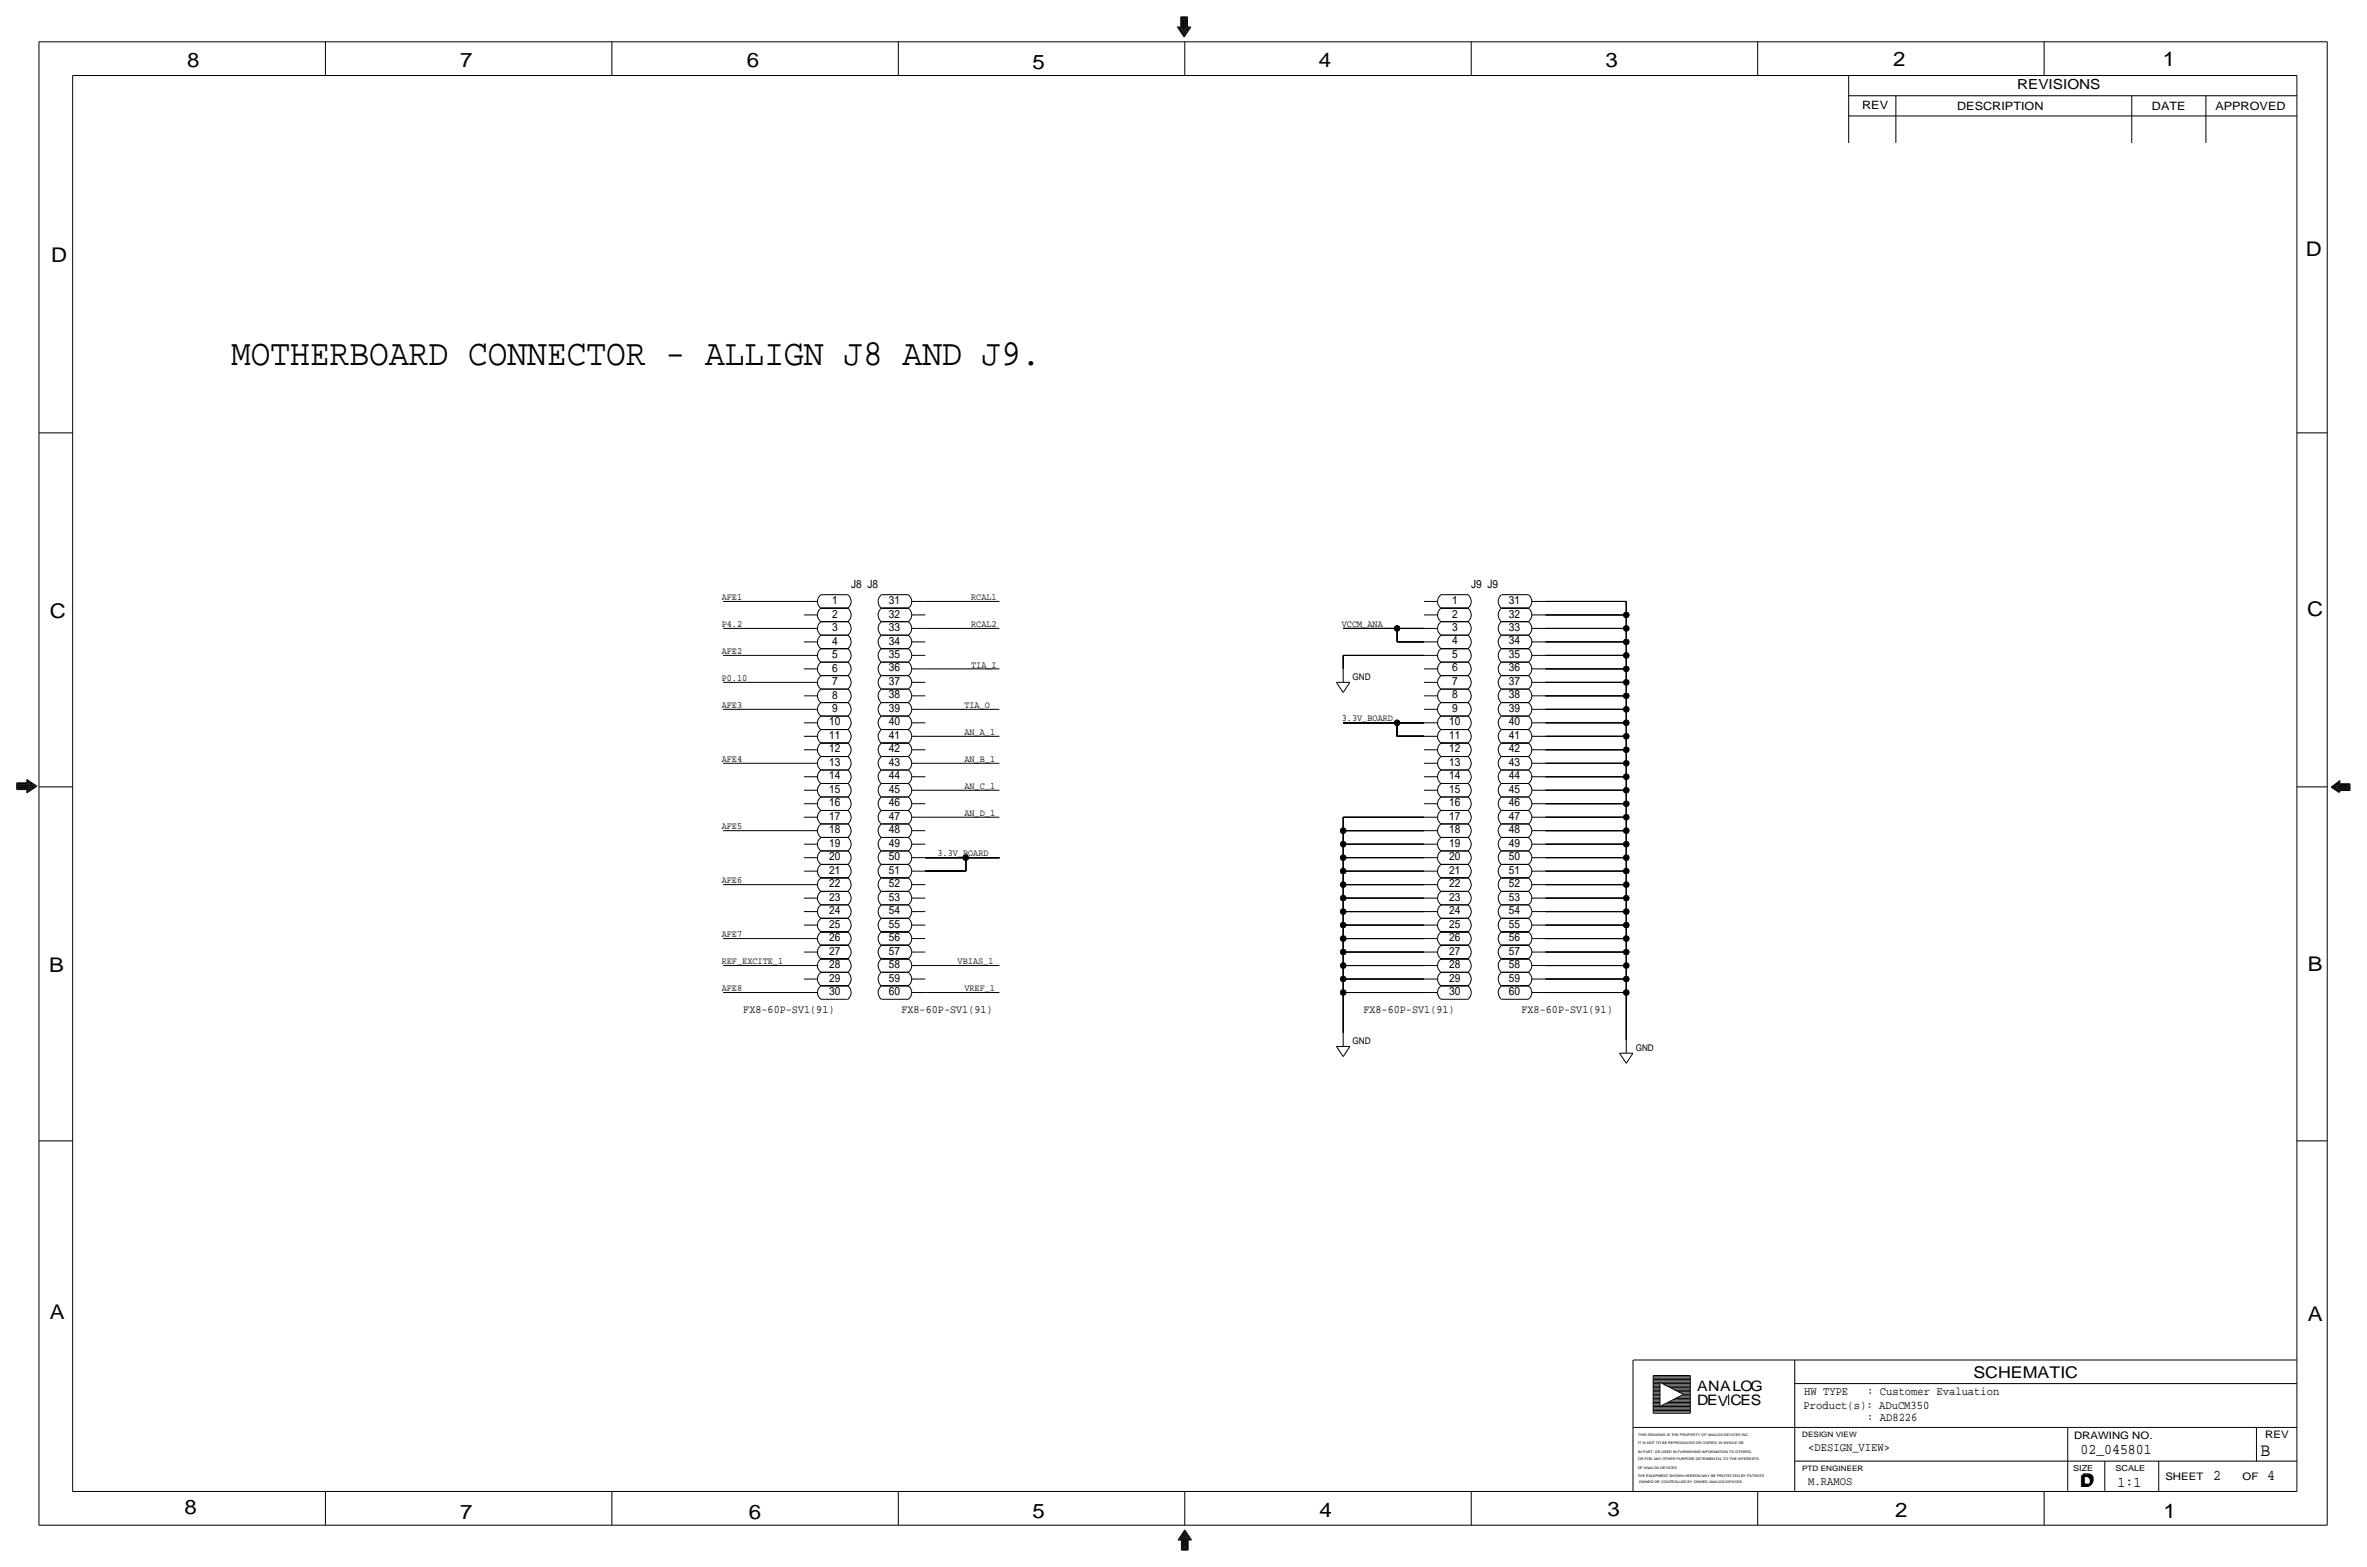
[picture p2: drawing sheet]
<svg xmlns="http://www.w3.org/2000/svg" width="892mm" height="590mm" viewBox="0 0 892 590" stroke-linecap="round" stroke-linejoin="round" font-family="sans-serif">
<defs><g id="words">
<text font-size="13.9" x="87.1" y="137.7">MOTHERBOARD CONNECTOR - ALLIGN J8 AND J9.</text>
<g font-size="7.6">
<text x="70.6" y="25.4">8</text>
<text x="173.4" y="25.4">7</text>
<text x="281.4" y="25.1">6</text>
<text x="389.1" y="26.2">5</text>
<text x="497" y="25.4">4</text>
<text x="605" y="25.1">3</text>
<text x="713.4" y="24.9">2</text>
<text x="815" y="24.9">1</text>
<text x="19.3" y="98.8">D</text>
<text x="868.9" y="96.5">D</text>
<text x="18.8" y="232.7">C</text>
<text x="869.4" y="232.1">C</text>
<text x="869.6" y="365.8">B</text>
<text x="18.5" y="366">B</text>
<text x="18.8" y="496.8">A</text>
<text x="869.6" y="497.6">A</text>
<text x="69.6" y="570.5">8</text>
<text x="173.4" y="572.3">7</text>
<text x="282.2" y="572.3">6</text>
<text x="389.1" y="571.7">5</text>
<text x="497.3" y="571.5">4</text>
<text x="605.7" y="571.2">3</text>
<text x="714.2" y="571.5">2</text>
<text x="815.3" y="572">1</text>
</g>
<text font-size="7" x="851.9" y="548.4">B</text>
<g font-size="6.1">
<text x="743.7" y="518.9">SCHEMATIC</text>
<text x="783.8" y="560.3">D</text>
<text x="784.3" y="559.8">D</text>
</g>
<g font-size="5.6">
<text x="784" y="547.9">02_045801</text>
<text x="834.1" y="557.5">2</text>
<text x="854.4" y="557.5">4</text>
<text x="798" y="560.1">1:1</text>
</g>
<g font-size="5.4">
<text x="639.5" y="524.2">ANALOG</text>
<text x="639.5" y="529.3">DEV</text>
<text x="652.1" y="529.3">CES</text>
</g>
<text font-size="5.2" x="760.2" y="33.5">REVISIONS</text>
<g font-size="4.4">
<text x="679.9" y="525.5">HW TYPE</text>
<text x="703.6" y="525.5">: Customer Evaluation</text>
<text x="679.7" y="530.9">Product(s): ADuCM350</text>
<text x="703.6" y="535.2">: AD8226</text>
<text x="681.4" y="546.6">&lt;DESIGN_VIEW&gt;</text>
<text x="681.4" y="559.3">M.RAMOS</text>
</g>
<g font-size="4.3">
<text x="701.8" y="41.1">REV</text>
<text x="737.6" y="41.4">DESCRIPTION</text>
<text x="811" y="41.4">DATE</text>
<text x="834.8" y="41.4">APPROVED</text>
<text x="320.8" y="221.5">J8 J8</text>
<text x="554.4" y="221.5">J9 J9</text>
<text x="313.5" y="227.6">1</text>
<text x="334.9" y="227.5">31</text>
<text x="547.2" y="227.5">1</text>
<text x="568.6" y="227.5">31</text>
<text x="313.5" y="232.7">2</text>
<text x="334.9" y="232.6">32</text>
<text x="547.2" y="232.6">2</text>
<text x="568.6" y="232.6">32</text>
<text x="313.5" y="237.7">3</text>
<text x="334.9" y="237.7">33</text>
<text x="547.2" y="237.7">3</text>
<text x="568.6" y="237.7">33</text>
<text x="313.5" y="242.8">4</text>
<text x="334.9" y="242.8">34</text>
<text x="547.2" y="242.8">4</text>
<text x="568.6" y="242.8">34</text>
<text x="313.5" y="247.9">5</text>
<text x="334.9" y="247.9">35</text>
<text x="547.2" y="247.9">5</text>
<text x="568.6" y="247.9">35</text>
<text x="313.5" y="253">6</text>
<text x="334.9" y="252.9">36</text>
<text x="547.2" y="252.9">6</text>
<text x="568.6" y="252.9">36</text>
<text x="313.5" y="263.1">8</text>
<text x="313.5" y="258">7</text>
<text x="334.9" y="258">37</text>
<text x="334.9" y="263.1">38</text>
<text x="547.2" y="263.1">8</text>
<text x="547.2" y="258">7</text>
<text x="568.6" y="258">37</text>
<text x="568.6" y="263.1">38</text>
<text x="313.5" y="268.2">9</text>
<text x="334.9" y="268.2">39</text>
<text x="547.2" y="268.2">9</text>
<text x="568.6" y="268.2">39</text>
<text x="312.5" y="273.3">10</text>
<text x="334.9" y="273.3">40</text>
<text x="546.2" y="273.2">10</text>
<text x="568.6" y="273.2">40</text>
<text x="312.5" y="278.4">11</text>
<text x="334.9" y="278.4">41</text>
<text x="546.2" y="278.3">11</text>
<text x="568.6" y="278.3">41</text>
<text x="312.5" y="283.5">12</text>
<text x="334.9" y="283.4">42</text>
<text x="546.2" y="283.4">12</text>
<text x="568.6" y="283.5">42</text>
<text x="312.5" y="288.5">13</text>
<text x="312.5" y="293.6">14</text>
<text x="334.9" y="288.5">43</text>
<text x="334.9" y="293.6">44</text>
<text x="546.2" y="293.6">14</text>
<text x="546.2" y="288.5">13</text>
<text x="568.6" y="288.5">43</text>
<text x="568.6" y="293.6">44</text>
<text x="312.5" y="298.7">15</text>
<text x="334.9" y="298.7">45</text>
<text x="546.2" y="298.6">15</text>
<text x="568.6" y="298.6">45</text>
<text x="312.5" y="303.8">16</text>
<text x="334.9" y="303.8">46</text>
<text x="546.2" y="303.7">16</text>
<text x="568.6" y="303.7">46</text>
<text x="312.5" y="308.9">17</text>
<text x="334.9" y="308.8">47</text>
<text x="546.2" y="308.8">17</text>
<text x="568.6" y="308.8">47</text>
<text x="312.5" y="313.9">18</text>
<text x="334.9" y="313.9">48</text>
<text x="546.2" y="313.9">18</text>
<text x="568.6" y="313.9">48</text>
<text x="312.5" y="319">19</text>
<text x="334.9" y="319">49</text>
<text x="546.2" y="319">19</text>
<text x="568.6" y="319">49</text>
<text x="312.5" y="329.2">21</text>
<text x="312.5" y="324.1">20</text>
<text x="334.9" y="324.1">50</text>
<text x="334.9" y="329.1">51</text>
<text x="546.2" y="324.1">20</text>
<text x="546.2" y="329.1">21</text>
<text x="568.6" y="324">50</text>
<text x="568.6" y="329.1">51</text>
<text x="312.5" y="334.2">22</text>
<text x="334.9" y="334.2">52</text>
<text x="546.2" y="334.2">22</text>
<text x="568.6" y="334.2">52</text>
<text x="312.5" y="339.3">23</text>
<text x="334.9" y="339.3">53</text>
<text x="546.2" y="339.3">23</text>
<text x="568.6" y="339.3">53</text>
<text x="312.5" y="344.4">24</text>
<text x="334.9" y="344.4">54</text>
<text x="546.2" y="344.3">24</text>
<text x="568.6" y="344.3">54</text>
<text x="312.5" y="349.5">25</text>
<text x="334.9" y="349.5">55</text>
<text x="546.2" y="349.4">25</text>
<text x="568.6" y="349.4">55</text>
<text x="312.5" y="354.6">26</text>
<text x="312.5" y="359.6">27</text>
<text x="334.9" y="354.5">56</text>
<text x="334.9" y="359.6">57</text>
<text x="546.2" y="359.6">27</text>
<text x="546.2" y="354.5">26</text>
<text x="568.6" y="354.5">56</text>
<text x="568.6" y="359.6">57</text>
<text x="312.5" y="364.7">28</text>
<text x="334.9" y="364.7">58</text>
<text x="546.2" y="364.7">28</text>
<text x="568.6" y="364.7">58</text>
<text x="312.5" y="369.8">29</text>
<text x="334.9" y="369.8">59</text>
<text x="546.2" y="369.8">29</text>
<text x="568.6" y="369.8">59</text>
<text x="312.5" y="374.9">30</text>
<text x="334.9" y="374.9">60</text>
<text x="546.2" y="374.9">30</text>
<text x="568.6" y="374.8">60</text>
<text x="280.1" y="381.5">FX8-60P-SV1(91)</text>
<text x="339.7" y="381.5">FX8-60P-SV1(91)</text>
<text x="513.8" y="381.5">FX8-60P-SV1(91)</text>
<text x="573.4" y="381.5">FX8-60P-SV1(91)</text>
</g>
<g font-size="3.9">
<text x="781.6" y="542.1">DRAWING NO.</text>
<text x="853.6" y="541.8">REV</text>
<text x="816" y="557.4">SHEET</text>
<text x="845.1" y="557.5">OF</text>
</g>
<g font-size="3.6">
<text x="272" y="226.1">AFE1</text>
<text x="366" y="226.1">RCAL1</text>
<text x="272" y="236.2">P4.2</text>
<text x="366" y="236.2">RCAL2</text>
<text x="505.7" y="236.2">VCCM_ANA</text>
<text x="272" y="246.4">AFE2</text>
<text x="366" y="251.5">TIA_I</text>
<text x="272" y="256.5">P0.10</text>
<text x="272" y="266.7">AFE3</text>
<text x="363.4" y="266.7">TIA_O</text>
<text x="505.7" y="271.8">3.3V_BOARD</text>
<text x="363.4" y="276.9">AN_A_1</text>
<text x="272" y="287">AFE4</text>
<text x="363.4" y="287">AN_B_1</text>
<text x="363.4" y="297.2">AN_C_1</text>
<text x="363.4" y="307.3">AN_D_1</text>
<text x="272" y="312.4">AFE5</text>
<text x="353.3" y="322.6">3.3V_BOARD</text>
<text x="272" y="332.7">AFE6</text>
<text x="272" y="353.1">AFE7</text>
<text x="272" y="363.2">REF_EXCITE_1</text>
<text x="360.9" y="363.2">VBIAS_1</text>
<text x="272" y="373.4">AFE8</text>
<text x="363.4" y="373.4">VREF_1</text>
</g>
<g font-size="3.5">
<text x="509.7" y="256.2">GND</text>
<text x="509.7" y="393.3">GND</text>
<text x="616.4" y="395.9">GND</text>
</g>
<g font-size="3.1">
<text x="781.3" y="554">SIZE</text>
<text x="797.3" y="554">SCALE</text>
</g>
<g font-size="2.8">
<text x="679.1" y="541.3">DESIGN VIEW</text>
<text x="679.1" y="554">PTD ENGINEER</text>
</g>
<g font-size="1.3">
<text x="617.3" y="541.1">THIS DRAWING IS THE PROPERTY OF ANALOG DEVICES INC.</text>
<text x="617.3" y="543.9">IT IS NOT TO BE REPRODUCED OR COPIED, IN WHOLE OR</text>
<text x="617.3" y="547.2">IN PART, OR USED IN FURNISHING INFORMATION TO OTHERS,</text>
<text x="617.3" y="550">OR FOR ANY OTHER PURPOSE DETRIMENTAL TO THE INTERESTS</text>
<text x="617.2" y="553.2">OF ANALOG DEVICES.</text>
<text x="617.2" y="556.3">THE EQUIPMENT SHOWN HEREON MAY BE PROTECTED BY PATENTS</text>
<text x="617.7" y="558.8">OWNED OR CONTROLLED BY OWNED ANALOG DEVICES.</text>
</g>
</g></defs>
<!-- layer: Nets -->
<g fill="none" stroke="#000" stroke-width=".38">
<path d="M272.5 236.7h30.5zM272.5 226.6h30.5zM348.7 226.6h27.9zM348.7 236.7h27.9zM506.2 236.7h20.3zM526.5 236.7h10.2zM526.5 236.7v5.1zM582.4 226.6h30.5zM582.4 231.6h30.5zM582.4 236.7h30.5zM612.9 226.6v5zM612.9 231.6v5.1z"/>
<path d="M612.9 236.7v5.1zM272.5 257h30.5zM272.5 246.9h30.5zM348.7 252h27.9zM506.2 246.9h30.5zM506.2 246.9v5.1zM526.5 241.8h10.2zM582.4 241.8h30.5zM582.4 246.9h30.5zM582.4 252h30.5zM582.4 257h30.5zM612.9 241.8v5.1z"/>
<path d="M612.9 246.9v5.1zM612.9 252v5zM612.9 257v5.1zM272.5 267.2h30.5zM348.7 267.2h27.9zM348.7 277.4h27.9zM506.2 272.3h20.3zM526.5 277.4h10.2zM526.5 272.3h10.2zM526.5 272.3v5.1zM582.4 262.1h30.5zM582.4 267.2h30.5z"/>
<path d="M582.4 272.3h30.5zM582.4 277.4h30.5zM612.9 262.1v5.1zM612.9 267.2v5.1zM612.9 272.3v5.1zM612.9 277.4v5zM272.5 287.5h30.5zM348.7 297.7h27.9zM348.7 287.5h27.9zM582.4 282.4h30.5zM582.4 287.5h30.5zM582.4 292.6h30.5z"/>
<path d="M582.4 297.7h30.5zM612.9 282.4v5.1zM612.9 287.5v5.1zM612.9 292.6v5.1zM612.9 297.7v5.1zM272.5 312.9h30.5zM348.7 307.8h27.9zM506.2 307.8h30.5zM506.2 312.9h30.5zM506.2 318h30.5zM506.2 307.8v5.1zM506.2 312.9v5.1z"/>
<path d="M506.2 318v5.1zM582.4 302.8h30.5zM582.4 307.8h30.5zM582.4 312.9h30.5zM582.4 318h30.5zM612.9 302.8v5zM612.9 307.8v5.1zM612.9 312.9v5.1zM612.9 318v5.1zM272.5 333.2h30.5zM348.7 323.1h15.2zM348.7 328.2h15.2z"/>
<path d="M363.9 323.1v5.1zM363.9 323.1h12.7zM506.2 323.1h30.5zM506.2 328.2h30.5zM506.2 333.2h30.5zM506.2 338.3h30.5zM506.2 323.1v5.1zM506.2 328.2v5zM506.2 333.2v5.1zM506.2 338.3v5.1zM582.4 323.1h30.5zM582.4 328.2h30.5z"/>
<path d="M582.4 333.2h30.5zM582.4 338.3h30.5zM612.9 323.1v5.1zM612.9 328.2v5zM612.9 333.2v5.1zM612.9 338.3v5.1zM272.5 353.6h30.5zM506.2 343.4h30.5zM506.2 348.5h30.5zM506.2 353.6h30.5zM506.2 358.6h30.5zM506.2 343.4v5.1z"/>
<path d="M506.2 348.5v5.1zM506.2 353.6v5zM506.2 358.6v5.1zM582.4 343.4h30.5zM582.4 348.5h30.5zM582.4 358.6h30.5zM582.4 353.6h30.5zM612.9 343.4v5.1zM612.9 358.6v5.1zM612.9 348.5v5.1zM612.9 353.6v5zM272.5 373.9h30.5z"/>
<path d="M272.5 363.7h30.5zM348.7 363.7h27.9zM348.7 373.9h27.9zM506.2 373.9h30.5zM506.2 368.8h30.5zM506.2 363.7h30.5zM506.2 373.9v15.2zM506.2 368.8v5.1zM506.2 363.7v5.1zM582.4 373.9h30.5zM582.4 368.8h30.5zM582.4 363.7h30.5z"/>
<path d="M612.9 373.9v17.8zM612.9 368.8v5.1zM612.9 363.7v5.1z"/>
</g>
<g fill="#000" stroke="#000" stroke-width=".38">
<circle cx="526.5" cy="236.7" r="1.07"/>
<circle cx="612.9" cy="236.7" r="1.07"/>
<circle cx="612.9" cy="231.6" r="1.07"/>
<circle cx="612.9" cy="252" r="1.07"/>
<circle cx="612.9" cy="241.8" r="1.07"/>
<circle cx="612.9" cy="257" r="1.07"/>
<circle cx="612.9" cy="246.9" r="1.07"/>
<circle cx="526.5" cy="272.3" r="1.07"/>
<circle cx="612.9" cy="272.3" r="1.07"/>
<circle cx="612.9" cy="277.4" r="1.07"/>
<circle cx="612.9" cy="267.2" r="1.07"/>
<circle cx="612.9" cy="262.1" r="1.07"/>
<circle cx="612.9" cy="287.5" r="1.07"/>
<circle cx="612.9" cy="282.4" r="1.07"/>
<circle cx="612.9" cy="297.7" r="1.07"/>
<circle cx="612.9" cy="292.6" r="1.07"/>
<circle cx="506.2" cy="318" r="1.07"/>
<circle cx="506.2" cy="312.9" r="1.07"/>
<circle cx="612.9" cy="307.8" r="1.07"/>
<circle cx="612.9" cy="302.8" r="1.07"/>
<circle cx="612.9" cy="312.9" r="1.07"/>
<circle cx="612.9" cy="318" r="1.07"/>
<circle cx="363.9" cy="323.1" r="1.07"/>
<circle cx="506.2" cy="333.2" r="1.07"/>
<circle cx="506.2" cy="338.3" r="1.07"/>
<circle cx="506.2" cy="328.2" r="1.07"/>
<circle cx="506.2" cy="323.1" r="1.07"/>
<circle cx="612.9" cy="333.2" r="1.07"/>
<circle cx="612.9" cy="328.2" r="1.07"/>
<circle cx="612.9" cy="338.3" r="1.07"/>
<circle cx="612.9" cy="323.1" r="1.07"/>
<circle cx="506.2" cy="343.4" r="1.07"/>
<circle cx="506.2" cy="353.6" r="1.07"/>
<circle cx="506.2" cy="358.6" r="1.07"/>
<circle cx="506.2" cy="348.5" r="1.07"/>
<circle cx="612.9" cy="343.4" r="1.07"/>
<circle cx="612.9" cy="353.6" r="1.07"/>
<circle cx="612.9" cy="358.6" r="1.07"/>
<circle cx="612.9" cy="348.5" r="1.07"/>
<circle cx="506.2" cy="363.7" r="1.07"/>
<circle cx="506.2" cy="368.8" r="1.07"/>
<circle cx="506.2" cy="373.9" r="1.07"/>
<circle cx="612.9" cy="373.9" r="1.07"/>
<circle cx="612.9" cy="368.8" r="1.07"/>
<circle cx="612.9" cy="363.7" r="1.07"/>
</g>
<!-- layer: Components -->
<g fill="none" stroke="#000" stroke-width=".38">
<path d="M303 236.7h5.1zM303 231.6h5.1zM303 226.6h5.1zM309.3 229.1h10.2zM309.3 239.3h10.2zM309.3 234.2h10.2zM309.3 224h10.2zM309.3 224.1a3.2 3.2 0 0 0 0 5.1 3.2 3.2 0 0 0 0 5 3.2 3.2 0 0 0 0 5.1 3.2 3.2 0 0 0 0 5.1 3.3 3.3 0 0 0-.1 5.2 3.1 3.1 0 0 0 .1 4.9M319.5 224a3.2 3.2 0 0 1 0 5.1 3.2 3.2 0 0 1 0 5.1 3.2 3.2 0 0 1 0 5.1 3.2 3.2 0 0 1 0 5 3.2 3.2 0 0 1 0 5.1 3.2 3.2 0 0 1 0 5.2M332.1 224a3.3 3.3 0 0 0 0 5.1 3.3 3.3 0 0 0 0 5.1 3.3 3.3 0 0 0 0 5.1 3.3 3.3 0 0 0 0 5 3.3 3.3 0 0 0 0 5.1 3.3 3.3 0 0 0 0 5.2M332.2 229.1h10.1zM332.2 239.3h10.1z"/>
<path d="M332.2 234.2h10.1zM332.2 224h10.1zM342.3 224.1a3.1 3.1 0 0 1 0 5.1 3.1 3.1 0 0 1 0 5 3.1 3.1 0 0 1 0 5.1 3.1 3.1 0 0 1 0 5.1 3.1 3.1 0 0 1 0 5 3.1 3.1 0 0 1 0 5.1M343.6 236.7h5.1zM343.6 231.6h5.1zM343.6 226.6h5.1zM536.7 236.7h5zM536.7 231.6h5zM536.7 226.6h5zM543 224.1a3.2 3.2 0 0 0 0 5.1 3.2 3.2 0 0 0 0 5 3.2 3.2 0 0 0 0 5.1 3.2 3.2 0 0 0 0 5.1 3.3 3.3 0 0 0-.1 5.2 3.1 3.1 0 0 0 .1 4.9M543 229.1h10.2zM543 239.3h10.2z"/>
<path d="M543 234.2h10.2zM543 224h10.2zM553.2 224a3.2 3.2 0 0 1 0 5.1 3.2 3.2 0 0 1 0 5.1 3.2 3.2 0 0 1 0 5.1 3.2 3.2 0 0 1 0 5 3.2 3.2 0 0 1 0 5.1 3.2 3.2 0 0 1 0 5.2M565.8 224a3.3 3.3 0 0 0 0 5.1 3.3 3.3 0 0 0 0 5.1 3.3 3.3 0 0 0 0 5.1 3.3 3.3 0 0 0 0 5 3.3 3.3 0 0 0 0 5.1 3.3 3.3 0 0 0 0 5.2M565.9 229.1h10.1zM565.9 239.3h10.1zM565.9 234.2h10.1zM565.9 224h10.1zM576 224.1a3.1 3.1 0 0 1 0 5.1 3.1 3.1 0 0 1 0 5 3.1 3.1 0 0 1 0 5.1 3.1 3.1 0 0 1 0 5.1 3.1 3.1 0 0 1 0 5 3.1 3.1 0 0 1 0 5.1M577.3 236.7h5.1zM577.3 231.6h5.1zM577.3 226.6h5.1z"/>
<path d="M303 257h5.1zM303 252h5.1zM303 246.9h5.1zM303 241.8h5.1zM309.3 259.6h10.2zM309.3 244.3h10.2zM309.3 254.5h10.2zM309.3 249.4h10.2zM309.3 259.6a3.1 3.1 0 0 0 0 5.1M309.3 254.6a3.1 3.1 0 0 0 0 5M319.5 259.6a3.2 3.2 0 0 1 0 5.1M319.5 254.5a3.2 3.2 0 0 1 0 5.1"/>
<path d="M332.1 259.6a3.3 3.3 0 0 0 0 5.1M332.1 254.5a3.3 3.3 0 0 0 0 5.1M332.2 259.6h10.1zM332.2 244.3h10.1zM332.2 254.5h10.1zM332.2 249.4h10.1zM342.3 259.6a3.1 3.1 0 0 1 0 5.1M342.3 254.6a3.1 3.1 0 0 1 0 5M343.6 257h5.1zM343.6 252h5.1zM343.6 246.9h5.1zM343.6 241.8h5.1z"/>
<path d="M503.6 257l2.6 3.9zM503.6 257h5.1zM506.2 252v5zM508.7 257l-2.5 3.9zM536.7 257h5zM536.7 252h5zM536.7 246.9h5zM536.7 241.8h5zM543 259.6a3.1 3.1 0 0 0 0 5.1M543 254.6a3.1 3.1 0 0 0 0 5M543 259.6h10.2zM543 244.3h10.2z"/>
<path d="M543 254.5h10.2zM543 249.4h10.2zM553.2 259.6a3.2 3.2 0 0 1 0 5.1M553.2 254.5a3.2 3.2 0 0 1 0 5.1M565.8 259.6a3.3 3.3 0 0 0 0 5.1M565.8 254.5a3.3 3.3 0 0 0 0 5.1M565.9 259.6h10.1zM565.9 244.3h10.1zM565.9 254.5h10.1zM565.9 249.4h10.1zM576 259.6a3.1 3.1 0 0 1 0 5.1M576 254.6a3.1 3.1 0 0 1 0 5"/>
<path d="M577.3 257h5.1zM577.3 252h5.1zM577.3 246.9h5.1zM577.3 241.8h5.1zM303 277.4h5.1zM303 272.3h5.1zM303 267.2h5.1zM303 262.1h5.1zM309.3 279.9h10.2zM309.3 274.8h10.2zM309.3 269.7h10.2zM309.3 264.7h10.2z"/>
<path d="M309.3 274.9a3.1 3.1 0 0 0 0 5M309.3 280a3.1 3.1 0 0 0 0 5M309.3 269.8a3.1 3.1 0 0 0 0 5M309.3 264.7a3.1 3.1 0 0 0 0 5M319.5 274.8a3.2 3.2 0 0 1 0 5.2M319.5 279.9a3.2 3.2 0 0 1 0 5.1M319.5 269.7a3.2 3.2 0 0 1 0 5.2M319.5 264.7a3.2 3.2 0 0 1 0 5.1M332.1 274.8a3.3 3.3 0 0 0 0 5.2M332.1 279.9a3.3 3.3 0 0 0 0 5.1M332.1 269.7a3.3 3.3 0 0 0 0 5.2M332.1 264.7a3.3 3.3 0 0 0 0 5.1"/>
<path d="M332.2 279.9h10.1zM332.2 274.8h10.1zM332.2 269.7h10.1zM332.2 264.7h10.1zM342.3 274.9a3.1 3.1 0 0 1 0 5M342.3 280a3.1 3.1 0 0 1 0 5M342.3 269.8a3.1 3.1 0 0 1 0 5M342.3 264.7a3.1 3.1 0 0 1 0 5M343.6 277.4h5.1zM343.6 272.3h5.1zM343.6 267.2h5.1zM343.6 262.1h5.1z"/>
<path d="M536.7 277.4h5zM536.7 272.3h5zM536.7 267.2h5zM536.7 262.1h5zM543 274.9a3.1 3.1 0 0 0 0 5M543 280a3.1 3.1 0 0 0 0 5M543 269.8a3.1 3.1 0 0 0 0 5M543 264.7a3.1 3.1 0 0 0 0 5M543 279.9h10.2zM543 274.8h10.2zM543 269.7h10.2zM543 264.7h10.2z"/>
<path d="M553.2 274.8a3.2 3.2 0 0 1 0 5.2M553.2 279.9a3.2 3.2 0 0 1 0 5.1M553.2 269.7a3.2 3.2 0 0 1 0 5.2M553.2 264.7a3.2 3.2 0 0 1 0 5.1M565.8 274.8a3.3 3.3 0 0 0 0 5.2M565.8 279.9a3.3 3.3 0 0 0 0 5.1M565.8 269.7a3.3 3.3 0 0 0 0 5.2M565.8 264.7a3.3 3.3 0 0 0 0 5.1M565.9 279.9h10.1zM565.9 274.8h10.1zM565.9 269.7h10.1zM565.9 264.7h10.1z"/>
<path d="M576 274.9a3.1 3.1 0 0 1 0 5M576 280a3.1 3.1 0 0 1 0 5M576 269.8a3.1 3.1 0 0 1 0 5M576 264.7a3.1 3.1 0 0 1 0 5M577.3 277.4h5.1zM577.3 272.3h5.1zM577.3 267.2h5.1zM577.3 262.1h5.1zM303 297.7h5.1zM303 292.6h5.1zM303 287.5h5.1zM303 282.4h5.1z"/>
<path d="M309.3 285h10.2zM309.3 290.1h10.2zM309.3 295.1h10.2zM309.3 285a3.3 3.3 0 0 0-.1 5.2 3.3 3.3 0 0 0 0 5.1 3.3 3.3 0 0 0 0 5.1 3.3 3.3 0 0 0 0 5 3.3 3.3 0 0 0 0 5.1 3.1 3.1 0 0 0 .1 5M319.5 285a3.2 3.2 0 0 1 0 5.1 3.2 3.2 0 0 1 0 5.1 3.2 3.2 0 0 1 0 5.1 3.2 3.2 0 0 1 0 5.1 3.2 3.2 0 0 1 0 5 3.2 3.2 0 0 1 0 5.1M332.1 285a3.3 3.3 0 0 0 0 5.1 3.3 3.3 0 0 0 0 5.1 3.3 3.3 0 0 0 0 5.1 3.3 3.3 0 0 0 0 5.1 3.3 3.3 0 0 0 0 5 3.3 3.3 0 0 0 0 5.1M332.2 285h10.1zM332.2 290.1h10.1zM332.2 295.1h10.1zM342.3 285a3.1 3.1 0 0 1 0 5.1 3.1 3.1 0 0 1 0 5 3.1 3.1 0 0 1 0 5.1 3.1 3.1 0 0 1 0 5.1 3.1 3.1 0 0 1 0 5.1 3.1 3.1 0 0 1 0 5.1M343.6 297.7h5.1zM343.6 292.6h5.1z"/>
<path d="M343.6 287.5h5.1zM343.6 282.4h5.1zM536.7 297.7h5zM536.7 292.6h5zM536.7 287.5h5zM536.7 282.4h5zM543 285a3.3 3.3 0 0 0-.1 5.2 3.3 3.3 0 0 0 0 5.1 3.3 3.3 0 0 0 0 5.1 3.3 3.3 0 0 0 0 5 3.3 3.3 0 0 0 0 5.1 3.1 3.1 0 0 0 .1 5M543 285h10.2zM543 290.1h10.2zM543 295.1h10.2zM553.2 285a3.2 3.2 0 0 1 0 5.1 3.2 3.2 0 0 1 0 5.1 3.2 3.2 0 0 1 0 5.1 3.2 3.2 0 0 1 0 5.1 3.2 3.2 0 0 1 0 5 3.2 3.2 0 0 1 0 5.1M565.8 285a3.3 3.3 0 0 0 0 5.1 3.3 3.3 0 0 0 0 5.1 3.3 3.3 0 0 0 0 5.1 3.3 3.3 0 0 0 0 5.1 3.3 3.3 0 0 0 0 5 3.3 3.3 0 0 0 0 5.1"/>
<path d="M565.9 285h10.1zM565.9 290.1h10.1zM565.9 295.1h10.1zM576 285a3.1 3.1 0 0 1 0 5.1 3.1 3.1 0 0 1 0 5 3.1 3.1 0 0 1 0 5.1 3.1 3.1 0 0 1 0 5.1 3.1 3.1 0 0 1 0 5.1 3.1 3.1 0 0 1 0 5.1M577.3 297.7h5.1zM577.3 292.6h5.1zM577.3 287.5h5.1zM577.3 282.4h5.1zM303 318h5.1zM303 312.9h5.1zM303 307.8h5.1zM303 302.8h5.1z"/>
<path d="M309.3 300.2h10.2zM309.3 305.3h10.2zM309.3 310.4h10.2zM309.3 315.5h10.2zM309.3 315.5a3.1 3.1 0 0 0 0 5M319.5 315.5a3.2 3.2 0 0 1 0 5.1M332.1 315.5a3.3 3.3 0 0 0 0 5.1M332.2 300.2h10.1zM332.2 305.3h10.1zM332.2 310.4h10.1zM332.2 315.5h10.1zM342.3 315.5a3.1 3.1 0 0 1 0 5"/>
<path d="M343.6 318h5.1zM343.6 312.9h5.1zM343.6 307.8h5.1zM343.6 302.8h5.1zM536.7 318h5zM536.7 312.9h5zM536.7 307.8h5zM536.7 302.8h5zM543 315.5a3.1 3.1 0 0 0 0 5M543 300.2h10.2zM543 305.3h10.2zM543 310.4h10.2z"/>
<path d="M543 315.5h10.2zM553.2 315.5a3.2 3.2 0 0 1 0 5.1M565.8 315.5a3.3 3.3 0 0 0 0 5.1M565.9 300.2h10.1zM565.9 305.3h10.1zM565.9 310.4h10.1zM565.9 315.5h10.1zM576 315.5a3.1 3.1 0 0 1 0 5M577.3 318h5.1zM577.3 312.9h5.1zM577.3 307.8h5.1zM577.3 302.8h5.1z"/>
<path d="M303 338.3h5.1zM303 333.2h5.1zM303 328.2h5.1zM303 323.1h5.1zM309.3 330.7h10.2zM309.3 335.8h10.2zM309.3 325.6h10.2zM309.3 320.5h10.2zM309.3 330.8a3.1 3.1 0 0 0 0 5M309.3 335.8a3.1 3.1 0 0 0 0 5.1M309.3 325.7a3.1 3.1 0 0 0 0 5M309.3 320.6a3.1 3.1 0 0 0 0 5"/>
<path d="M319.5 335.8a3.2 3.2 0 0 1 0 5.1M319.5 330.7a3.2 3.2 0 0 1 0 5.1M319.5 325.6a3.2 3.2 0 0 1 0 5.2M319.5 320.5a3.2 3.2 0 0 1 0 5.2M332.1 335.8a3.3 3.3 0 0 0 0 5.1M332.1 330.7a3.3 3.3 0 0 0 0 5.1M332.1 325.6a3.3 3.3 0 0 0 0 5.2M332.1 320.5a3.3 3.3 0 0 0 0 5.2M332.2 330.7h10.1zM332.2 335.8h10.1zM332.2 325.6h10.1zM332.2 320.5h10.1z"/>
<path d="M342.3 330.8a3.1 3.1 0 0 1 0 5M342.3 335.8a3.1 3.1 0 0 1 0 5.1M342.3 325.7a3.1 3.1 0 0 1 0 5M342.3 320.6a3.1 3.1 0 0 1 0 5M343.6 338.3h5.1zM343.6 333.2h5.1zM343.6 328.2h5.1zM343.6 323.1h5.1zM536.7 338.3h5zM536.7 333.2h5zM536.7 328.2h5zM536.7 323.1h5z"/>
<path d="M543 330.8a3.1 3.1 0 0 0 0 5M543 335.8a3.1 3.1 0 0 0 0 5.1M543 325.7a3.1 3.1 0 0 0 0 5M543 320.6a3.1 3.1 0 0 0 0 5M543 330.7h10.2zM543 335.8h10.2zM543 325.6h10.2zM543 320.5h10.2zM553.2 335.8a3.2 3.2 0 0 1 0 5.1M553.2 330.7a3.2 3.2 0 0 1 0 5.1M553.2 325.6a3.2 3.2 0 0 1 0 5.2M553.2 320.5a3.2 3.2 0 0 1 0 5.2"/>
<path d="M565.8 335.8a3.3 3.3 0 0 0 0 5.1M565.8 330.7a3.3 3.3 0 0 0 0 5.1M565.8 325.6a3.3 3.3 0 0 0 0 5.2M565.8 320.5a3.3 3.3 0 0 0 0 5.2M565.9 330.7h10.1zM565.9 335.8h10.1zM565.9 325.6h10.1zM565.9 320.5h10.1zM576 330.8a3.1 3.1 0 0 1 0 5M576 335.8a3.1 3.1 0 0 1 0 5.1M576 325.7a3.1 3.1 0 0 1 0 5M576 320.6a3.1 3.1 0 0 1 0 5"/>
<path d="M577.3 338.3h5.1zM577.3 333.2h5.1zM577.3 328.2h5.1zM577.3 323.1h5.1zM303 358.6h5.1zM303 353.6h5.1zM303 348.5h5.1zM303 343.4h5.1zM309.3 345.9h10.2zM309.3 351h10.2zM309.3 340.9h10.2zM309.3 356.1h10.2z"/>
<path d="M309.3 346a3.2 3.2 0 0 0 0 5.1 3.2 3.2 0 0 0 0 5.1 3.2 3.2 0 0 0 0 5 3.2 3.2 0 0 0 0 5.1 3.2 3.2 0 0 0 0 5.1 3.1 3.1 0 0 0 0 5M309.3 340.9a3.1 3.1 0 0 0 0 5M319.5 345.9a3.2 3.2 0 0 1 0 5.1 3.2 3.2 0 0 1 0 5.1 3.2 3.2 0 0 1 0 5.1 3.2 3.2 0 0 1 0 5.1 3.2 3.2 0 0 1 0 5.1 3.2 3.2 0 0 1 0 5.1M319.5 340.9a3.2 3.2 0 0 1 0 5.1M332.1 345.9a3.3 3.3 0 0 0 0 5.1 3.3 3.3 0 0 0 0 5.1 3.3 3.3 0 0 0 0 5.1 3.3 3.3 0 0 0 0 5.1 3.3 3.3 0 0 0 0 5.1 3.3 3.3 0 0 0 0 5.1M332.1 340.9a3.3 3.3 0 0 0 0 5.1M332.2 345.9h10.1zM332.2 351h10.1zM332.2 340.9h10.1zM332.2 356.1h10.1zM342.3 346a3.1 3.1 0 0 1 0 5.1 3.1 3.1 0 0 1 0 5.1 3.1 3.1 0 0 1 0 5 3.1 3.1 0 0 1 0 5.1 3.1 3.1 0 0 1 0 5.1 3.1 3.1 0 0 1 0 5M342.3 340.9a3.1 3.1 0 0 1 0 5"/>
<path d="M343.6 358.6h5.1zM343.6 353.6h5.1zM343.6 348.5h5.1zM343.6 343.4h5.1zM536.7 358.6h5zM536.7 353.6h5zM536.7 348.5h5zM536.7 343.4h5zM543 346a3.2 3.2 0 0 0 0 5.1 3.2 3.2 0 0 0 0 5.1 3.2 3.2 0 0 0 0 5 3.2 3.2 0 0 0 0 5.1 3.2 3.2 0 0 0 0 5.1 3.1 3.1 0 0 0 0 5M543 340.9a3.1 3.1 0 0 0 0 5M543 345.9h10.2zM543 351h10.2z"/>
<path d="M543 340.9h10.2zM543 356.1h10.2zM553.2 345.9a3.2 3.2 0 0 1 0 5.1 3.2 3.2 0 0 1 0 5.1 3.2 3.2 0 0 1 0 5.1 3.2 3.2 0 0 1 0 5.1 3.2 3.2 0 0 1 0 5.1 3.2 3.2 0 0 1 0 5.1M553.2 340.9a3.2 3.2 0 0 1 0 5.1M565.8 345.9a3.3 3.3 0 0 0 0 5.1 3.3 3.3 0 0 0 0 5.1 3.3 3.3 0 0 0 0 5.1 3.3 3.3 0 0 0 0 5.1 3.3 3.3 0 0 0 0 5.1 3.3 3.3 0 0 0 0 5.1M565.8 340.9a3.3 3.3 0 0 0 0 5.1M565.9 345.9h10.1zM565.9 351h10.1zM565.9 340.9h10.1zM565.9 356.1h10.1zM576 346a3.1 3.1 0 0 1 0 5.1 3.1 3.1 0 0 1 0 5.1 3.1 3.1 0 0 1 0 5 3.1 3.1 0 0 1 0 5.1 3.1 3.1 0 0 1 0 5.1 3.1 3.1 0 0 1 0 5M576 340.9a3.1 3.1 0 0 1 0 5"/>
<path d="M577.3 358.6h5.1zM577.3 353.6h5.1zM577.3 348.5h5.1zM577.3 343.4h5.1zM303 373.9h5.1zM303 368.8h5.1zM303 363.7h5.1zM309.3 361.2h10.2zM309.3 366.3h10.2zM309.3 371.3h10.2zM309.3 376.4h10.2zM332.2 361.2h10.1z"/>
<path d="M332.2 366.3h10.1zM332.2 371.3h10.1zM332.2 376.4h10.1zM343.6 373.9h5.1zM343.6 368.8h5.1zM343.6 363.7h5.1zM536.7 373.9h5zM536.7 368.8h5zM536.7 363.7h5zM543 361.2h10.2zM543 366.3h10.2zM543 371.3h10.2z"/>
<path d="M543 376.4h10.2zM565.9 361.2h10.1zM565.9 366.3h10.1zM565.9 371.3h10.1zM565.9 376.4h10.1zM577.3 373.9h5.1zM577.3 368.8h5.1zM577.3 363.7h5.1zM503.6 394.2l2.6 3.8zM503.6 394.2h5.1zM506.2 389.1v5.1zM508.7 394.2l-2.5 3.8z"/>
<path d="M610.3 396.7l2.6 3.9zM610.3 396.7h5.1zM612.9 391.7v5zM615.4 396.7l-2.5 3.9z"/>
</g>
<!-- layer: Page Border and Title Block -->
<g fill="none" stroke="#000" stroke-width=".38">
<path d="M14.7 15.7v558.8zM14.7 15.7h862.3zM122.6 15.7v12.7zM230.6 15.7v12.7zM338.5 15.7v12.7zM443.7 10.2h1.3zM443.7 10.2l2.5 3.8zM444.2 10.4h1zM444.2 10.4l2 3.1zM444.7 10.7l1.5 2.3zM444.7 10.7h.8zM445 6.4h2.5z"/>
<path d="M445 6.4v3.8zM445.2 6.6v3.8zM445.2 6.6h2zM445.2 10.9h.5zM445.2 10.9l1 1.5zM445.5 6.9v3.8zM445.5 6.9h1.5zM445.7 11.2l.5 .7zM445.7 11.2h.3zM445.7 7.1v3.8zM445.7 7.1h1zM446 7.4v3.8z"/>
<path d="M446 7.4h.5zM446.2 7.6v4.1zM446.5 11.2h.2zM446.5 7.4v3.8zM446.5 15.7v12.7zM446.7 10.9h.5zM446.7 11.2l-.5 .7zM446.7 7.1v3.8zM447 10.7h.8zM447 6.9v3.8zM447.2 10.4h1.1zM447.2 6.6v3.8z"/>
<path d="M447.2 10.9l-1 1.5zM447.5 10.2h1.3zM447.5 6.4v3.8zM447.8 10.7l-1.6 2.3zM448.3 10.4l-2.1 3.1zM448.8 10.2l-2.6 3.8zM554.4 15.7v12.7zM662.4 15.7v12.7zM770.3 15.7v12.7zM877 15.7v558.8zM27.4 28.4h838.2zM27.4 28.4v533.4z"/>
<path d="M696.7 36.1h168.9zM696.7 28.4v25.4zM714.5 36.1v17.7zM803.4 36.1v17.7zM831.3 36.1v17.7zM865.6 28.4v533.4zM696.7 43.7h168.9zM14.7 163.1h12.7zM865.6 163.1h11.4zM6.3 294.9h3.8zM6.3 294.9v2.5zM6.3 297.4h3.8z"/>
<path d="M6.6 297.2h3.8zM6.6 295.1v2.1zM6.6 295.1h3.8zM6.8 295.4v1.5zM6.8 295.4h3.8zM6.8 296.9h3.8zM7.1 296.7h3.8zM7.1 295.7v1zM7.1 295.7h3.8zM7.3 296.4h3.8zM7.3 295.9v.5zM7.3 295.9h3.8z"/>
<path d="M7.6 296.2h4zM10.1 297.4v1.3zM10.1 298.7l3.8-2.5zM10.1 293.6v1.3zM10.1 293.6l3.8 2.6zM10.4 298.2l3-2zM10.4 297.2v1zM10.4 294.1v1zM10.4 294.1l3 2.1zM10.6 297.7l2.3-1.5zM10.6 296.9v.8zM10.6 294.6v.8z"/>
<path d="M10.6 294.6l2.3 1.6zM10.9 295.1v.6zM10.9 295.1l1.5 1.1zM10.9 296.7v.5zM10.9 297.2l1.5-1zM11.1 296.7l.8-.5zM11.1 295.7v.2zM11.1 295.7l.8 .5zM11.1 296.4v.3zM14.7 296.4h12.7zM865.6 296.4h11.4zM878.5 296.5l3-2z"/>
<path d="M878.5 296.5l3 2.1zM878.7 296.5l3.1-2.5zM878.7 296.5l3.1 1.8zM879 296.5l2.3 1.5zM879 296.5l2.3-1.5zM879.5 296.5l1.5-1zM879.5 296.5l1.5 1zM880 296.5l.8-.5zM880 296.5l.8 .5zM880.3 296.5h4zM880.8 296.8h3.8zM880.8 296.3h3.8z"/>
<path d="M880.8 296v.3zM880.8 296.8v.2zM881 297h3.8zM881 296h3.8zM881 295.5v.5zM881 297v.5zM881.3 295.8h3.8zM881.3 295v.8zM881.3 297.3v.7zM881.3 297.3h3.8zM881.5 295.5h3.8zM881.5 294.5v1z"/>
<path d="M881.5 297.5v1.1zM881.5 297.5h3.8zM881.8 297.8h3.8zM881.8 297.8v.5zM881.8 294v1.2zM881.8 295.2h3.8zM884.6 296.3v.5zM884.8 296v1zM885.1 295.8v1.5zM885.3 295.5v2zM885.6 295.2v2.6zM14.7 429.8h12.7z"/>
<path d="M865.6 429.8h11.4zM615.4 512.3v49.5zM615.4 512.3h250.2zM623 518.2h14zM623 518.7h14zM623 519.7h14zM623 519.2h14zM623 518.2v14.2zM637 518.2v14.2zM676.4 512.3v49.5zM615.4 537.7h250.2zM623 528.3h2.6z"/>
<path d="M623 529.3h2.6zM623 529.8h14zM623 520.7h14zM623 532.4h14zM623 531.9h14zM623 531.4h14zM623 530.4h14zM623 530.9h14zM623 526.3h2.6zM623 525.3h2.6zM623 527.3h2.6zM623 525.8h2.6z"/>
<path d="M623 527.8h2.6zM623 528.8h2.6zM623 526.8h2.6zM623 523.2h2.6zM623 524.8h2.6zM623 523.7h2.6zM623 522.7h2.6zM623 524.3h2.6zM623 521.7h2.6zM623 521.2h2.6zM623 522.2h2.6zM623 520.2h14z"/>
<path d="M625.6 529.8l8.8-4.5zM625.6 520.7v9.1zM625.6 520.7l8.8 4.6zM626.6 529.3h10.4zM626.6 521.2h10.4zM627.3 521.7h9.7zM627.6 528.8h9.4zM628.3 522.2h8.7zM628.6 528.3h8.4zM629.6 527.8h7.4zM629.6 522.7h7.4zM630.4 527.3h6.6z"/>
<path d="M630.4 523.2h6.6zM631.4 523.7h5.6zM631.4 526.8h5.6zM632.4 526.3h4.6zM632.4 524.3h4.6zM633.4 525.8h3.6zM633.4 524.8h3.6zM634.4 525.3h2.6zM651.5 525.3v4zM676.4 521.2h189.2zM779.2 537.7v23.9zM850.3 537.7v12.7z"/>
<path d="M676.4 550.4h189.2zM793.2 550.4v11.2zM813.5 550.4v11.4zM14.7 574.5h862.3zM27.4 561.8h838.2zM122.6 561.8v12.7zM230.6 561.8v12.7zM338.5 561.8v12.7zM444.4 579.9h1.1zM445 579.6h.7zM445.5 579.9v3.8zM445.5 579.4h.5z"/>
<path d="M445.7 579.6v3.8zM446 579.1h.2zM446 579.4v3.8zM446.2 579.1v3.8zM446.5 576.8l-2.1 3.1zM446.5 577.9l-1 1.5zM446.5 561.8v12.7zM446.5 576.3l-2.6 3.8zM446.5 576.8l2 3.1zM446.5 577.3l1.5 2.3zM446.5 578.6v4.1zM446.5 578.4l.5 .7z"/>
<path d="M446.5 577.9l1 1.5zM446.5 577.3l-1.5 2.3zM446.5 578.4l-.5 .7zM446.5 576.3l2.5 3.8zM446.7 579.1h.3zM446.7 579.1v3.8zM447 579.4h.5zM447 579.4v3.8zM447.2 579.6v3.8zM447.2 579.6h.8zM447.5 579.9v3.8zM447.5 579.9h1z"/>
<path d="M554.4 561.8v12.7zM662.4 561.8v12.7zM770.3 561.8v12.7zM443.9 580.1h1.3zM445.2 583.9h2.6zM445.2 580.1v3.8zM445.5 583.7h2zM445.7 583.4h1.5zM446 583.2h1zM446.2 582.9h.5zM447.8 580.1v3.8zM447.8 580.1h1.2z"/>
</g>
<use href="#words"/>
</svg>
